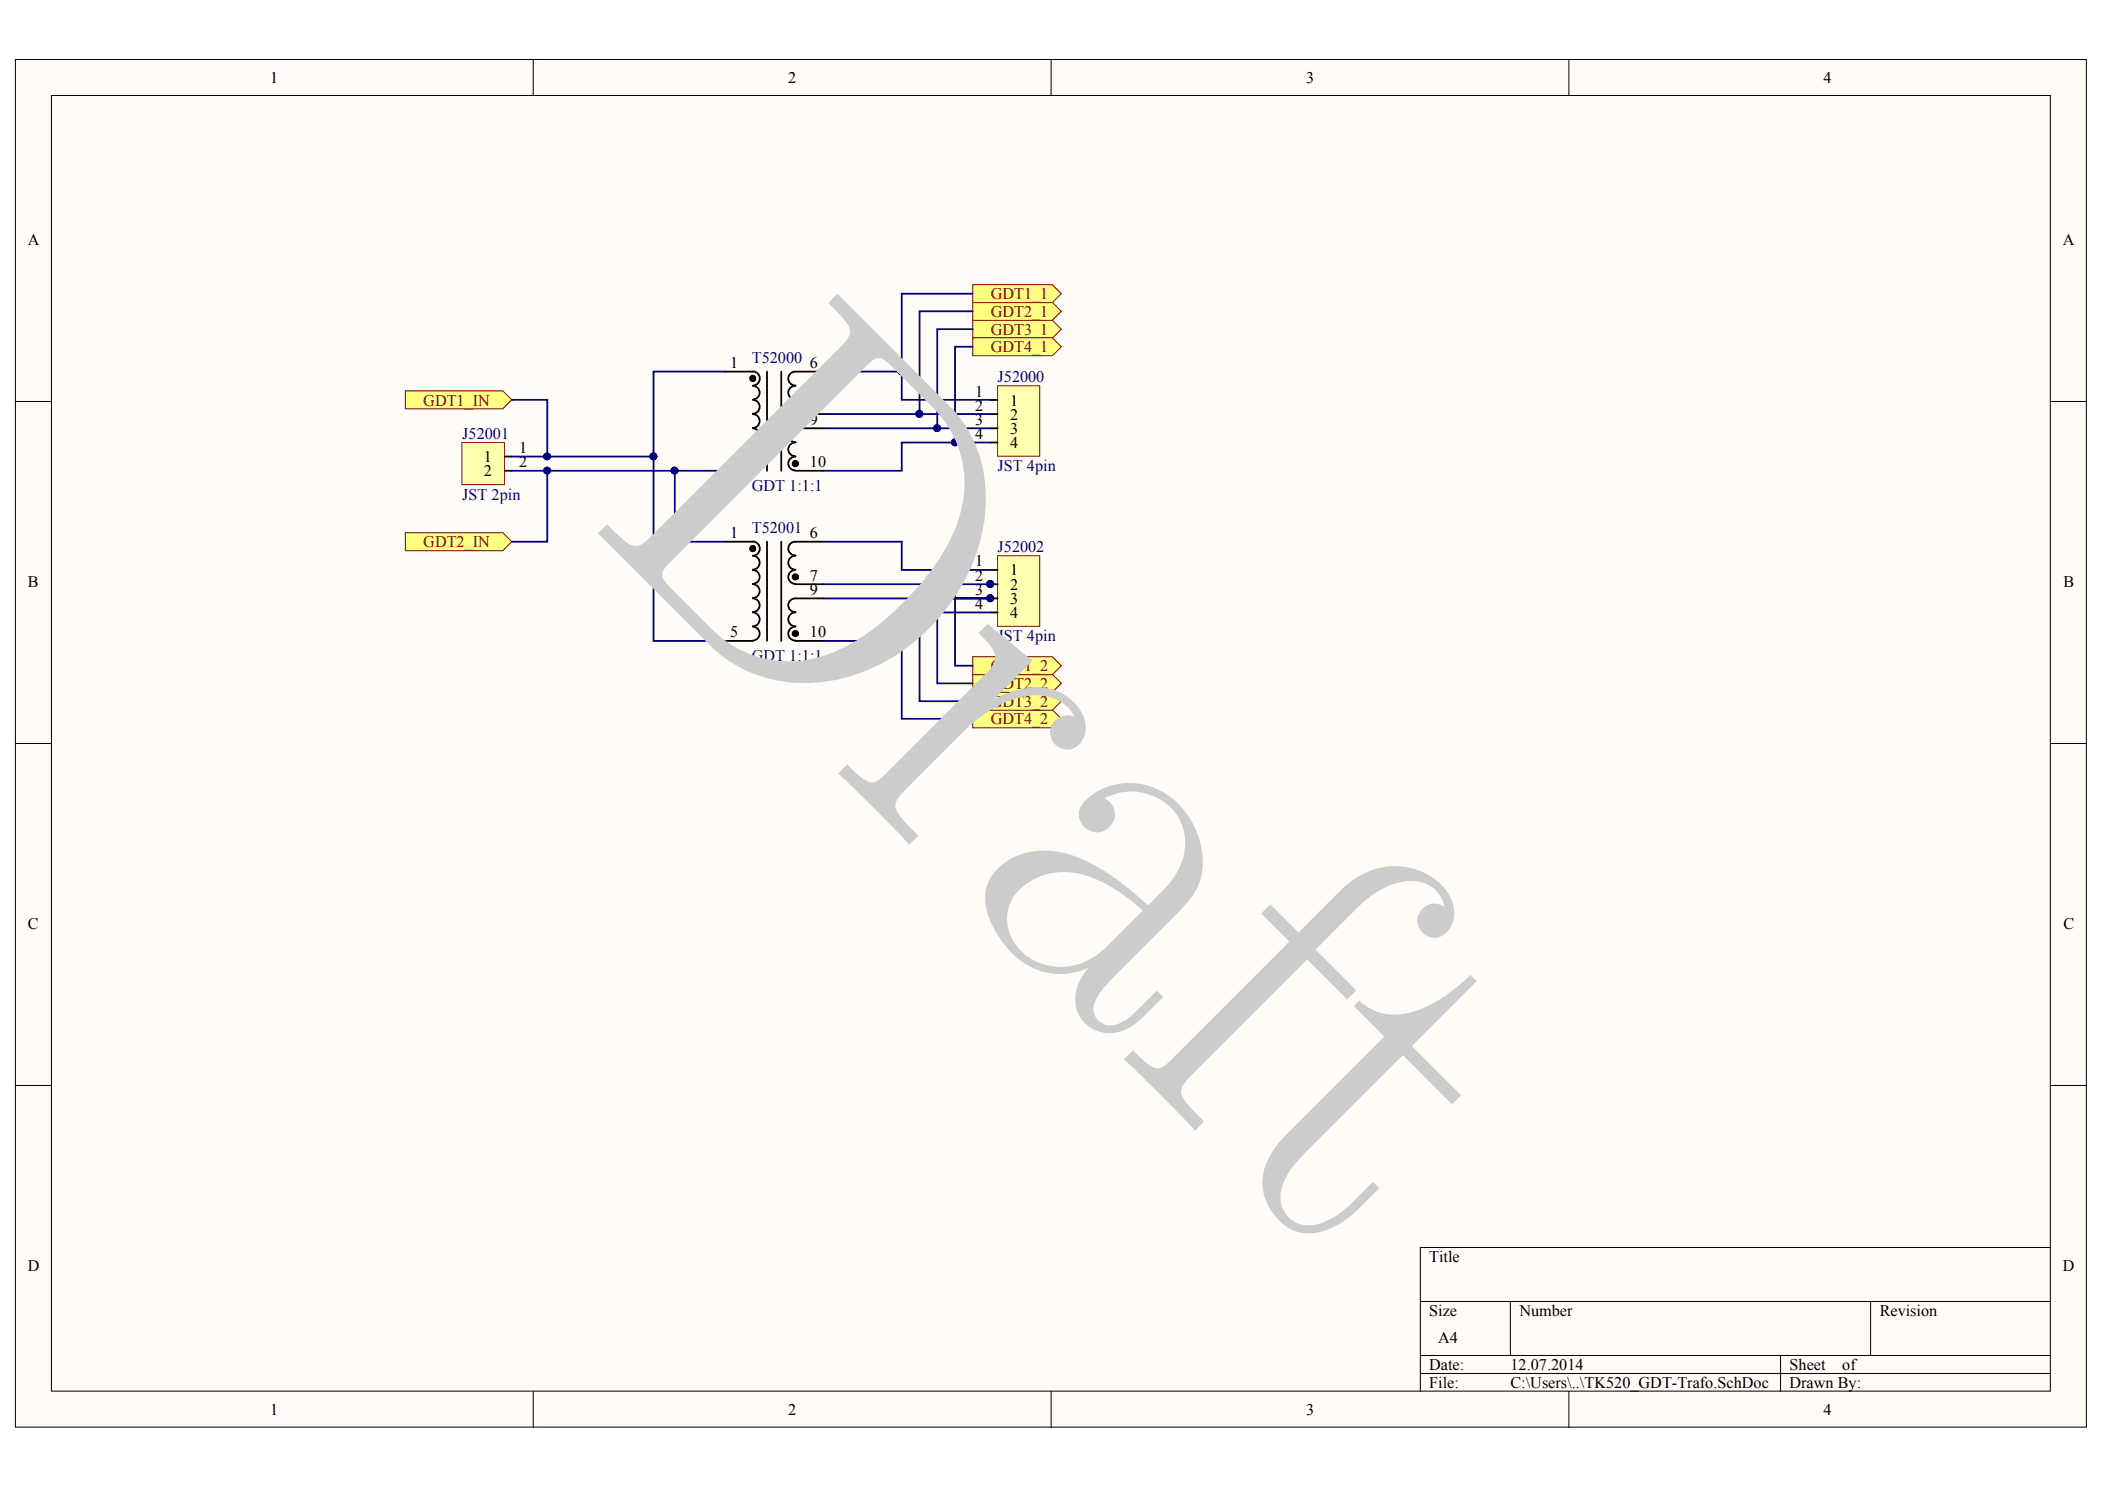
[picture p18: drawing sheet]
<svg xmlns="http://www.w3.org/2000/svg" width="297mm" height="210mm" viewBox="0 0 297 210" stroke-linecap="round" stroke-linejoin="round" font-family="sans-serif">
<defs><g id="words">
<text font-size="70" fill="#ccc" x="81.8" y="72.6" transform="rotate(45 81.8 72.6)">Draft</text>
<g font-size="2.3">
<text x="38.1" y="11.7">1</text>
<text x="111.2" y="11.7">2</text>
<text x="184.3" y="11.7">3</text>
<text x="257.3" y="11.7">4</text>
<text x="3.9" y="34.6">A</text>
<text x="291" y="34.6">A</text>
<text x="103" y="51.9">1</text>
<text x="114.3" y="51.9">6</text>
<text x="114.3" y="59.9">9</text>
<text x="137.6" y="59.9">3</text>
<text x="137.6" y="57.9">2</text>
<text x="137.6" y="55.9">1</text>
<text x="142.5" y="59.2">2</text>
<text x="142.5" y="57.2">1</text>
<text x="68.3" y="65.2">1</text>
<text x="73.3" y="65.9">2</text>
<text x="73.3" y="63.9">1</text>
<text x="103" y="65.9">5</text>
<text x="114.3" y="65.9">10</text>
<text x="137.6" y="61.9">4</text>
<text x="142.5" y="63.2">4</text>
<text x="142.5" y="61.2">3</text>
<text x="68.3" y="67.2">2</text>
<text x="103" y="75.9">1</text>
<text x="114.3" y="75.9">6</text>
<text x="3.9" y="82.8">B</text>
<text x="114.3" y="81.9">7</text>
<text x="114.3" y="83.9">9</text>
<text x="137.6" y="83.9">3</text>
<text x="137.6" y="81.9">2</text>
<text x="137.6" y="79.9">1</text>
<text x="142.5" y="83.2">2</text>
<text x="142.5" y="81.1">1</text>
<text x="291.1" y="82.8">B</text>
<text x="103" y="89.9">5</text>
<text x="114.3" y="89.9">10</text>
<text x="137.6" y="85.9">4</text>
<text x="142.5" y="87.1">4</text>
<text x="142.5" y="85.2">3</text>
<text x="3.9" y="131">C</text>
<text x="291.1" y="131">C</text>
<text x="3.9" y="179.2">D</text>
<text x="201.6" y="178">Title</text>
<text x="291" y="179.2">D</text>
<text x="201.6" y="185.6">Size</text>
<text x="214.4" y="185.6">Number</text>
<text x="265.2" y="185.6">Revision</text>
<text x="202.9" y="189.4">A4</text>
<text x="201.6" y="193.2">Date:</text>
<text x="201.6" y="195.7">File:</text>
<text x="213.1" y="193.2">12.07.2014</text>
<text x="213.1" y="195.7">C:\Users\..\TK520_GDT-Trafo.SchDoc</text>
<text x="252.5" y="193.2">Sheet</text>
<text x="252.5" y="195.7">Drawn By:</text>
<text x="259.9" y="193.2">of</text>
<text x="38.1" y="199.6">1</text>
<text x="111.2" y="199.6">2</text>
<text x="184.3" y="199.6">3</text>
<text x="257.3" y="199.6">4</text>
</g>
<g font-size="2.3" fill="#800000">
<text x="139.8" y="47.2">GDT3_1</text>
<text x="139.8" y="44.7">GDT2_1</text>
<text x="139.8" y="42.2">GDT1_1</text>
<text x="139.8" y="49.7">GDT4_1</text>
<text x="59.7" y="57.2">GDT1_IN</text>
<text x="59.7" y="77.2">GDT2_IN</text>
<text x="139.8" y="94.7">GDT1_2</text>
<text x="139.8" y="99.6">GDT3_2</text>
<text x="139.8" y="97.2">GDT2_2</text>
<text x="139.8" y="102.1">GDT4_2</text>
</g>
<g font-size="2.3" fill="#000080">
<text x="106.1" y="51.2">T52000</text>
<text x="140.8" y="53.9">J52000</text>
<text x="65.2" y="61.9">J52001</text>
<text x="65.2" y="70.5">JST 2pin</text>
<text x="106.1" y="69.2">GDT 1:1:1</text>
<text x="140.8" y="66.4">JST 4pin</text>
<text x="106.1" y="75.1">T52001</text>
<text x="140.8" y="77.9">J52002</text>
<text x="106.1" y="93.2">GDT 1:1:1</text>
<text x="140.8" y="90.4">JST 4pin</text>
</g>
</g></defs>
<g fill="#fffcf8" stroke="#000" stroke-width=".14">
<path d="M2.2 8.4h292.2v192.9h-292.2z"/>
<path d="M7.3 13.5h282v182.7h-282z"/>
</g>
<g fill="none" stroke="#000" stroke-width=".14">
<path d="M75.2 8.4v5.1M148.3 8.4v5.1M221.4 8.4v5.1M2.2 56.6h5.1M289.3 56.6h5.1M2.2 104.9h5.1M289.3 104.9h5.1M2.2 153.1h5.1M289.3 153.1h5.1M289.3 175.9h-88.9v20.3M75.2 196.2v5.1M148.3 196.2v5.1"/>
<path d="M200.4 183.6h88.9M200.4 191.2h88.9M200.4 193.7h88.9M213.1 183.6v7.6M221.4 196.2v5.1M251.2 191.2v5M263.9 183.6v7.6"/>
</g>
<path d="M65.2 62.4h6v6h-6z" fill="#ffffb0" stroke="#800000" stroke-width=".14"/>
<path d="M71.2 66.4h1M71.2 64.4h1" fill="none" stroke="#000" stroke-width=".25"/>
<path d="M140.8 54.4h5.9v9.9h-5.9z" fill="#ffffb0" stroke="#800000" stroke-width=".14"/>
<path d="M139.7 58.4h1.1M139.7 56.4h1.1M139.7 62.4h1.1M139.7 60.4h1.1" fill="none" stroke="#000" stroke-width=".25"/>
<path d="M140.8 78.4h5.9v9.9h-5.9z" fill="#ffffb0" stroke="#800000" stroke-width=".14"/>
<g fill="none" stroke="#000" stroke-width=".25">
<path d="M102.2 52.4h4M106.2 54.4a.96 .96 0 0 1 1 1 .96 .96 0 0 1-1 .9M106.2 56.4a.98 .98 0 0 1 1 1 .98 .98 0 0 1-1 1M106.2 58.4a.98 .98 0 0 1 1 1 .98 .98 0 0 1-1 1M106.2 52.4a1 1 0 0 1 1 1 1 1 0 0 1-1 1M108.2 52.4v14M110.2 52.4v14M112.2 54.4a.97 .97 0 0 0-1 1 .97 .97 0 0 0 1 .9M112.2 56.4a.98 .98 0 0 0-1 1 .98 .98 0 0 0 1 .9M112.2 58.4h4M116.2 52.4h-4a.98 .98 0 0 0-1 1 .98 .98 0 0 0 1 1M102.2 66.4h4"/>
<path d="M102.2 76.4h4M106.2 60.4a.98 .98 0 0 1 1 1 .98 .98 0 0 1-1 1M106.2 62.4a.96 .96 0 0 1 1 1 .96 .96 0 0 1-1 .9M106.2 64.4a.98 .98 0 0 1 1 1 .98 .98 0 0 1-1 .9M106.2 76.4a1 1 0 0 1 1 1 1 1 0 0 1-1 1 .98 .98 0 0 1 1 1 .98 .98 0 0 1-1 .9M108.2 76.4v14M110.2 76.4v14M112.2 62.4a.97 .97 0 0 0-1 1 .97 .97 0 0 0 1 .9M112.2 64.4a.98 .98 0 0 0-1 1 .98 .98 0 0 0 1 .9M112.2 78.4a.98 .98 0 0 0-1 1 .98 .98 0 0 0 1 .9M112.2 66.4h4M116.2 60.4h-4a.98 .98 0 0 0-1 1 .98 .98 0 0 0 1 1"/>
<path d="M116.2 76.4h-4a.97 .97 0 0 0-1 1 .97 .97 0 0 0 1 .9M102.2 90.4h4M106.2 80.4a.98 .98 0 0 1 1 1 .98 .98 0 0 1-1 .9M106.2 82.4a.98 .98 0 0 1 1 1 .98 .98 0 0 1-1 .9M106.2 84.4a.96 .96 0 0 1 1 1 .96 .96 0 0 1-1 .9M106.2 86.4a.98 .98 0 0 1 1 1 .98 .98 0 0 1-1 .9M106.2 88.4a.98 .98 0 0 1 1 1 .98 .98 0 0 1-1 .9M112.2 80.4a.98 .98 0 0 0-1 1 .98 .98 0 0 0 1 .9M112.2 86.4a.98 .98 0 0 0-1 1 .98 .98 0 0 0 1 .9M112.2 88.4a.98 .98 0 0 0-1 1 .98 .98 0 0 0 1 .9M112.2 82.4h4M112.2 90.4h4"/>
<path d="M116.2 84.4h-4a.97 .97 0 0 0-1 1 .97 .97 0 0 0 1 .9M139.7 86.4h1.1M139.7 84.4h1.1M139.7 82.4h1.1M139.7 80.4h1.1"/>
</g>
<g fill="#000080" stroke="#000080" stroke-width=".14">
<circle cx="139.7" cy="84.4" r=".48"/>
<circle cx="139.7" cy="82.4" r=".48"/>
</g>
<g fill="none" stroke="#000" stroke-width=".76">
<circle cx="106.2" cy="53.4" r=".12"/>
<circle cx="112.2" cy="57.4" r=".13"/>
<circle cx="106.2" cy="77.4" r=".12"/>
<circle cx="112.2" cy="65.4" r=".13"/>
<circle cx="112.2" cy="81.4" r=".12"/>
<circle cx="112.2" cy="89.4" r=".12"/>
</g>
<g fill="#ffff80" stroke="#800000" stroke-width=".14">
<path d="M137.2 100.1h11.3l1.2 1.3-1.2 1.2h-11.3z" fill-rule="evenodd"/>
<path d="M137.2 97.6h11.3l1.2 1.3-1.2 1.3h-11.3z" fill-rule="evenodd"/>
<path d="M57.2 55.1h13.7l1.3 1.3-1.3 1.3h-13.7z" fill-rule="evenodd"/>
<path d="M57.2 75.1h13.7l1.3 1.3-1.3 1.3h-13.7z" fill-rule="evenodd"/>
<path d="M137.2 95.1h11.3l1.2 1.3-1.2 1.2h-11.3z" fill-rule="evenodd"/>
<path d="M137.2 45.1h11.3l1.2 1.3-1.2 1.3h-11.3z" fill-rule="evenodd"/>
<path d="M137.2 42.6h11.3l1.2 1.3-1.2 1.3h-11.3z" fill-rule="evenodd"/>
<path d="M137.2 92.6h11.3l1.2 1.3-1.2 1.3h-11.3z" fill-rule="evenodd"/>
<path d="M137.2 47.6h11.3l1.2 1.3-1.2 1.3h-11.3z" fill-rule="evenodd"/>
<path d="M137.2 40.1h11.3l1.2 1.3-1.2 1.3h-11.3z" fill-rule="evenodd"/>
</g>
<g fill="none" stroke="#000080" stroke-width=".25">
<path d="M72.2 56.4h5v8M102.2 52.4h-10v12M116.2 52.4h11v4h12.5M116.2 58.4h23.5M137.2 41.4h-10v11M137.2 43.9h-7.5v14.5M137.2 46.4h-5v14M137.2 48.9h-2.4v13.5h4.9M72.2 64.4h20M72.2 66.4h30M77.2 66.4v10h-5M92.2 64.4v26h10"/>
<path d="M95.2 66.4v10h7M116.2 60.4h23.5M116.2 76.4h11v4h7.6M134.8 62.4h-7.6v4h-11M116.2 84.4h23.5h-10v14.5h7.5M116.2 82.4h16M127.2 90.4v11h10M139.7 86.4h-12.5v4h-11M139.7 82.4h-7.5v14h5M139.7 80.4h-4.9v13.5h2.4"/>
</g>
<g fill="#000080" stroke="#000080" stroke-width=".14">
<circle cx="92.2" cy="64.4" r=".48"/>
<circle cx="127.2" cy="52.4" r=".49"/>
<circle cx="129.7" cy="58.4" r=".49"/>
<circle cx="132.2" cy="60.4" r=".48"/>
<circle cx="127.2" cy="90.4" r=".49"/>
<circle cx="77.2" cy="64.4" r=".48"/>
<circle cx="95.2" cy="66.4" r=".49"/>
<circle cx="77.2" cy="66.4" r=".48"/>
<circle cx="134.7" cy="62.4" r=".48"/>
<circle cx="129.7" cy="84.4" r=".49"/>
<circle cx="139.7" cy="84.4" r=".48"/>
<circle cx="132.2" cy="82.4" r=".48"/>
<circle cx="134.7" cy="80.4" r=".48"/>
<circle cx="139.7" cy="82.4" r=".48"/>
</g>
<use href="#words"/>
</svg>
